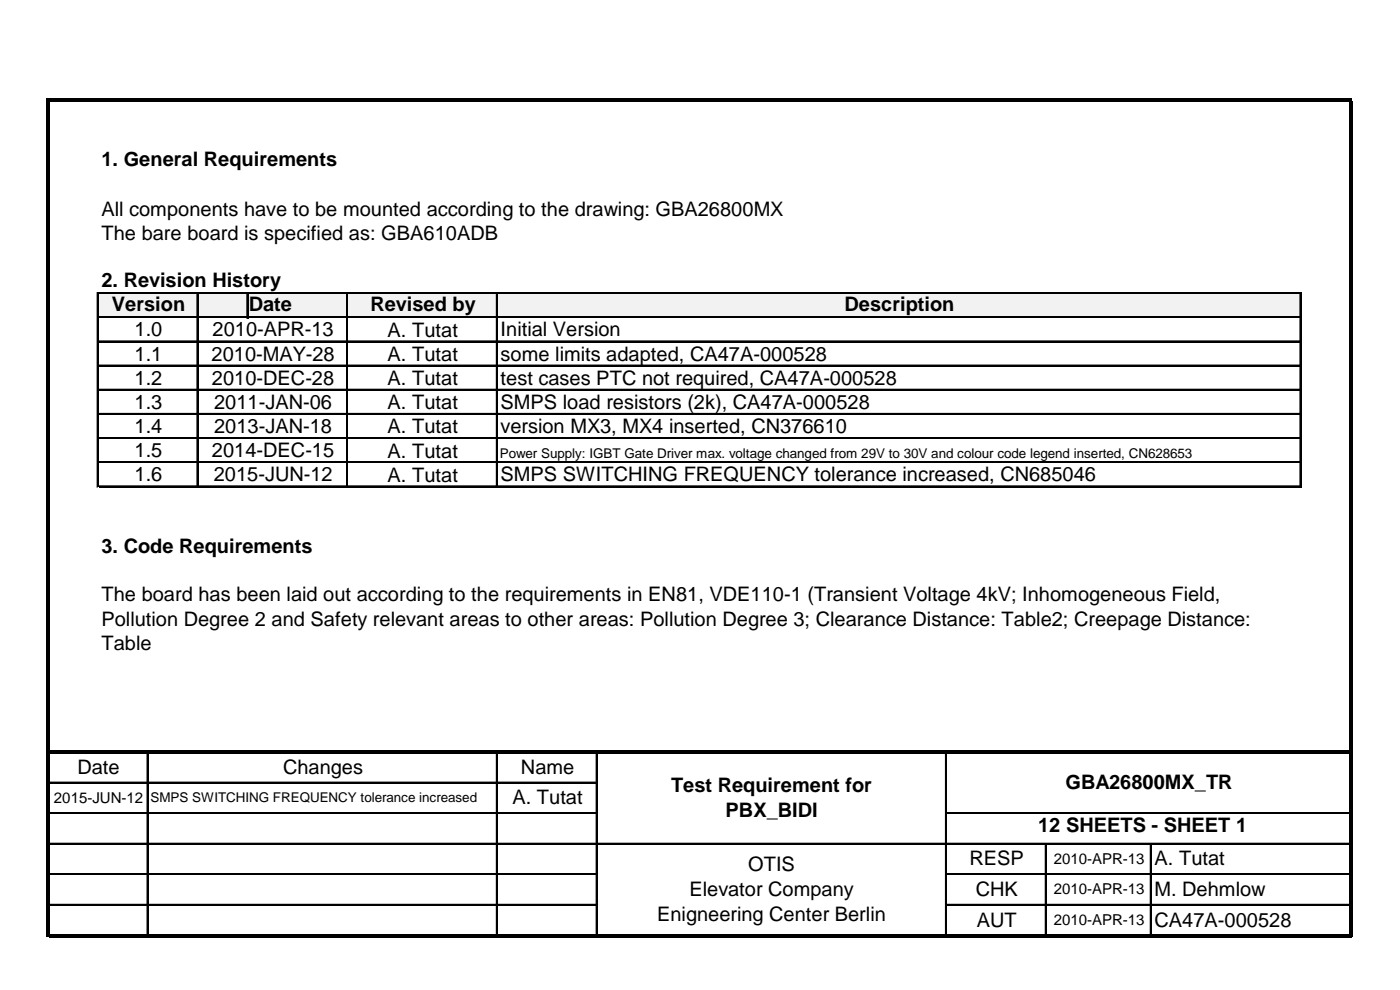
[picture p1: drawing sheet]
<svg xmlns="http://www.w3.org/2000/svg" width="297mm" height="210mm" viewBox="0 0 297 210" stroke-linecap="round" stroke-linejoin="round" font-family="sans-serif">
<defs><g id="words">
<g font-size="4.2">
<text x="21.5" y="35.3">1. General Requirements</text>
<text x="21.5" y="45.8">All components have to be mounted according to the drawing: GBA26800MX</text>
<text x="21.5" y="50.9">The bare board is specified as: GBA610ADB</text>
<text x="21.5" y="60.9">2. Revision History</text>
<text x="23.7" y="66.1">Version</text>
<text x="28.5" y="71.3">1.0</text>
<text x="45.1" y="71.3">2010-APR-13</text>
<text x="52.8" y="66.1">Date</text>
<text x="78.6" y="66.1">Revised by</text>
<text x="82.2" y="71.4">A. Tutat</text>
<text x="106.2" y="71.3">Initial Version</text>
<text x="179.1" y="66.1">Description</text>
<text x="28.5" y="76.5">1.1</text>
<text x="44.9" y="76.5">2010-MAY-28</text>
<text x="82.2" y="76.6">A. Tutat</text>
<text x="106.2" y="76.5">some limits adapted, CA47A-000528</text>
<text x="28.5" y="81.6">1.2</text>
<text x="45" y="81.6">2010-DEC-28</text>
<text x="82.2" y="81.7">A. Tutat</text>
<text x="106.2" y="81.6">test cases PTC not required, CA47A-000528</text>
<text x="28.5" y="86.7">1.3</text>
<text x="45.4" y="86.7">2011-JAN-06</text>
<text x="82.2" y="86.8">A. Tutat</text>
<text x="106.2" y="86.7">SMPS load resistors (2k), CA47A-000528</text>
<text x="28.5" y="91.8">1.4</text>
<text x="45.4" y="91.8">2013-JAN-18</text>
<text x="82.2" y="91.9">A. Tutat</text>
<text x="106.2" y="91.8">version MX3, MX4 inserted, CN376610</text>
<text x="28.5" y="97">1.5</text>
<text x="45" y="97">2014-DEC-15</text>
<text x="82.2" y="97.1">A. Tutat</text>
<text x="28.5" y="102.1">1.6</text>
<text x="45.3" y="102.1">2015-JUN-12</text>
<text x="82.2" y="102.2">A. Tutat</text>
<text x="106.2" y="102.1">SMPS SWITCHING FREQUENCY tolerance increased, CN685046</text>
<text x="21.5" y="117.3">3. Code Requirements</text>
<text x="21.5" y="127.5">The board has been laid out according to the requirements in EN81, VDE110-1 (Transient Voltage 4kV; Inhomogeneous Field,</text>
<text x="21.5" y="132.8">Pollution Degree 2 and Safety relevant areas to other areas: Pollution Degree 3; Clearance Distance: Table2; Creepage Distance:</text>
<text x="21.5" y="138">Table</text>
<text x="16.4" y="164.1">Date</text>
<text x="60" y="164.1">Changes</text>
<text x="110.5" y="164.1">Name</text>
<text x="142.3" y="168">Test Requirement for</text>
<text x="226" y="167.4">GBA26800MX_TR</text>
<text x="108.7" y="170.6">A. Tutat</text>
<text x="153.9" y="173.3">PBX_BIDI</text>
<text x="220.2" y="176.4">12 SHEETS - SHEET 1</text>
<text x="158.7" y="184.8">OTIS</text>
<text x="205.6" y="183.6">RESP</text>
<text x="244.9" y="183.6">A. Tutat</text>
<text x="146.2" y="190">Elevator Company</text>
<text x="207" y="190">CHK</text>
<text x="244.9" y="190">M. Dehmlow</text>
<text x="139.4" y="195.2">Enigneering Center Berlin</text>
<text x="207.2" y="196.5">AUT</text>
<text x="244.9" y="196.5">CA47A-000528</text>
</g>
<g font-size="3.2">
<text x="11.4" y="170.2">2015-JUN-12</text>
<text x="223.5" y="183.2">2010-APR-13</text>
<text x="223.5" y="189.7">2010-APR-13</text>
<text x="223.5" y="196.1">2010-APR-13</text>
</g>
<g font-size="2.8">
<text x="106" y="97.1">Power Supply: IGBT Gate Driver max. voltage changed from 29V to 30V and colour code legend inserted, CN628653</text>
<text x="31.9" y="170.1">SMPS SWITCHING FREQUENCY tolerance increased</text>
</g>
</g></defs>
<path d="M20.8 62.2h255.1v5.2h-255.1z" fill-rule="evenodd" fill="#f2f2f2"/>
<g fill="none" stroke="#000" stroke-width=".21">
<path d="M20.6 62.1v41.2M20.9 62.1h255.1M20.9 67.2h255.1M20.9 72.3h255.1M20.9 77.4h255.1M41.8 62.4v40.9M52.4 62.4v5.1M73.5 62.4v40.9M105.3 62.4v40.9M275.7 62.4v40.9M20.9 82.5h255.1M20.9 87.7h255.1"/>
<path d="M20.9 92.8h255.1M20.9 97.9h255.1M20.9 103h255.1M31.2 159.9v38.2M105.3 159.9v38.2M126.5 159.9v38.2M200.5 159.9v38.2M10.5 172.4h116.2M10.5 165.9h116.2M10.5 178.8h275.6M200.9 172.4h85.2M221.7 179.2v18.9"/>
<path d="M244 179.2v18.9M10.5 185.3h116.2M10.5 191.8h116.2M200.9 185.3h85.2M200.9 191.8h85.2"/>
</g>
<g fill="none" stroke="#000" stroke-width=".34">
<path d="M20.8 62v41.4M20.9 62.2h255.2M20.9 67.3h255.2M20.9 72.4h255.2M20.9 77.6h255.2M41.9 62.4v41M52.5 62.4v5.1M73.7 62.4v41M105.4 62.4v41M275.9 62.4v41M20.9 82.7h255.2M20.9 87.8h255.2"/>
<path d="M20.9 92.9h255.2M20.9 98.1h255.2M20.9 103.2h255.2M31.3 159.9v38.2M105.4 159.9v38.2M126.6 159.9v38.2M200.7 159.9v38.2M10.5 172.5h116.3M10.5 166h116.3M10.5 179h275.6M200.9 172.5h85.2M221.9 179.2v18.9"/>
<path d="M244.1 179.2v18.9M10.5 185.5h116.3M10.5 191.9h116.3M200.9 185.5h85.2M200.9 191.9h85.2"/>
</g>
<g fill="#000">
<path d="M10.5 20.9h276.3v.7h-276.3z" fill-rule="evenodd"/>
<path d="M10.5 159.2h276.3v.7h-276.3z" fill-rule="evenodd"/>
<path d="M9.8 20.9h.7v177.9h-.7z" fill-rule="evenodd"/>
<path d="M10.5 198.1h276.3v.7h-276.3z" fill-rule="evenodd"/>
<path d="M286.1 21.6h.7v177.2h-.7z" fill-rule="evenodd"/>
</g>
<use href="#words"/>
</svg>
